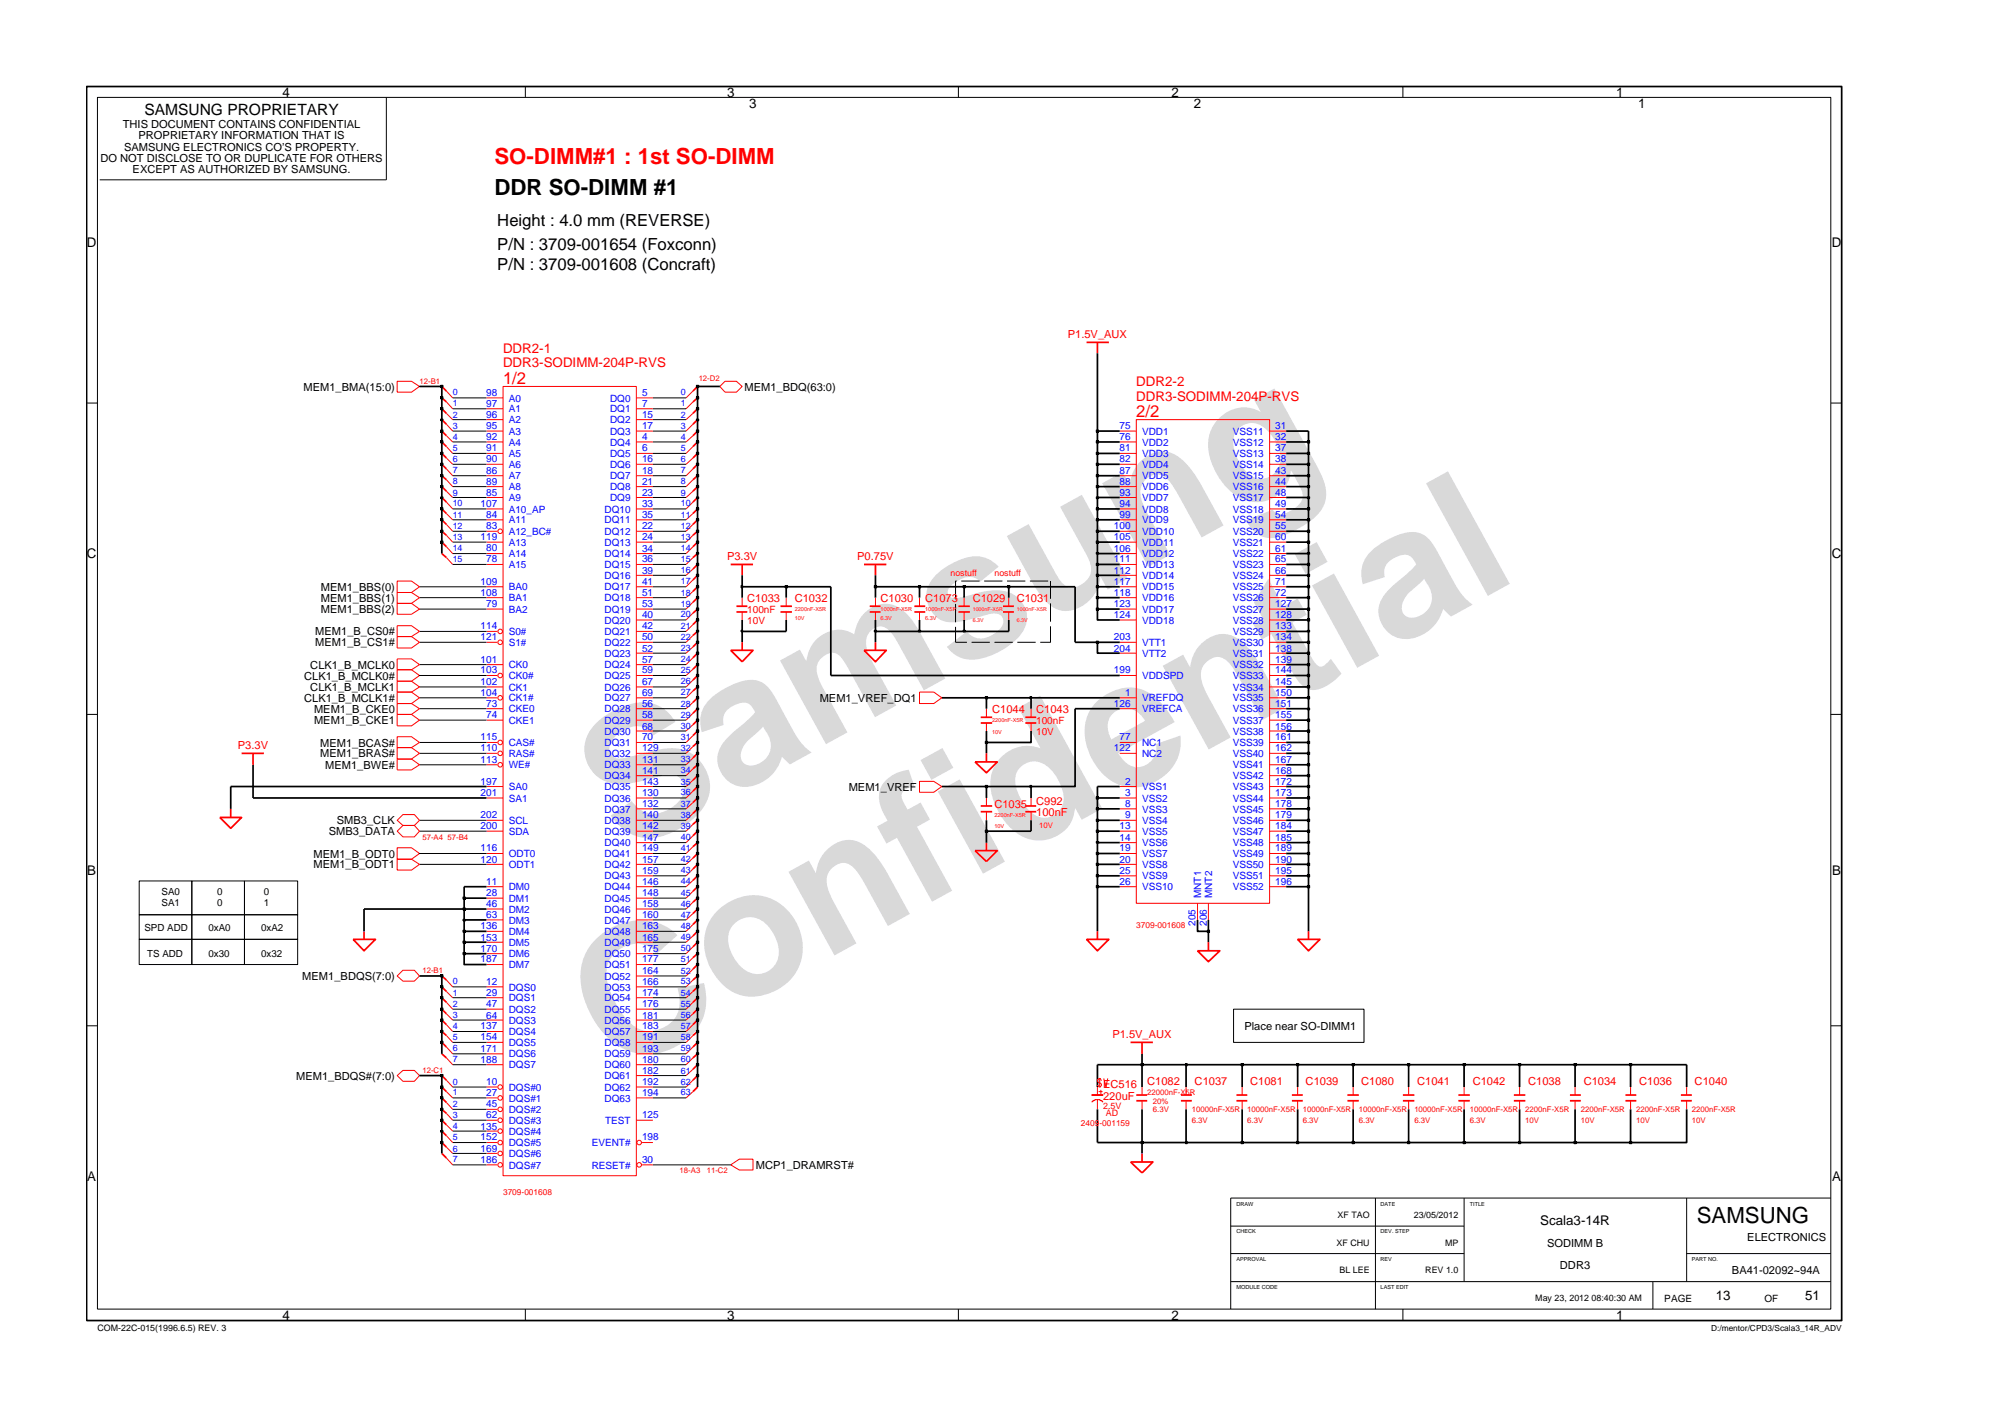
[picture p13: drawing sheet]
<svg xmlns="http://www.w3.org/2000/svg" width="297mm" height="210mm" viewBox="0 0 297 210" stroke-linecap="round" stroke-linejoin="round" font-family="sans-serif">
<defs><g id="words">
<g font-size="26.5" fill="#d9d9d9">
<text x="92.4" y="126.5" transform="rotate(-29 92.4 126.5)">Samsung</text>
<text x="91.1" y="159.2" transform="rotate(-29 91.1 159.2)">Confidential</text>
</g>
<text font-size="3.3" fill="#f00" x="73.2" y="24.3">SO-DIMM#1 : 1st SO-DIMM</text>
<g font-size="3.3">
<text x="73.2" y="28.8">DDR SO-DIMM #1</text>
<text x="251.1" y="180.9">SAMSUNG</text>
</g>
<g font-size="2.5">
<text x="73.6" y="33.4">Height : 4.0 mm (REVERSE)</text>
<text x="73.6" y="39.9">P/N : 3709-001608 (Concraft)</text>
<text x="73.6" y="37">P/N : 3709-001654 (Foxconn)</text>
</g>
<g font-size="2.5" fill="#f00">
<text x="74.5" y="56.7">1/2</text>
<text x="168.2" y="61.7">2/2</text>
</g>
<text font-size="2.3" x="21.4" y="16.9">SAMSUNG PROPRIETARY</text>
<g font-size="2">
<text x="41.8" y="14.4">4</text>
<text x="107.6" y="14.4">3</text>
<text x="110.9" y="16">3</text>
<text x="173.4" y="14.4">2</text>
<text x="176.7" y="16">2</text>
<text x="239.2" y="14.4">1</text>
<text x="242.5" y="16">1</text>
<text x="12.9" y="36.5">D</text>
<text x="271.1" y="36.5">D</text>
<text x="12.9" y="82.6">C</text>
<text x="271.1" y="82.6">C</text>
<text x="12.9" y="129.4">B</text>
<text x="271.2" y="129.4">B</text>
<text x="12.9" y="174.6">A</text>
<text x="271.2" y="174.6">A</text>
<text x="228" y="181.2">Scala3-14R</text>
<text x="41.8" y="195.2">4</text>
<text x="107.6" y="195.2">3</text>
<text x="173.4" y="195.2">2</text>
<text x="239.2" y="195.2">1</text>
<text x="254" y="192.3">13</text>
<text x="267.2" y="192.3">51</text>
</g>
<g font-size="2" fill="#f00">
<text x="74.5" y="52.3">DDR2-1</text>
<text x="74.5" y="54.3">DDR3-SODIMM-204P-RVS</text>
<text x="168.2" y="59.3">DDR3-SODIMM-204P-RVS</text>
<text x="168.2" y="57.2">DDR2-2</text>
</g>
<g font-size="1.6">
<text x="14.9" y="23.9">DO NOT DISCLOSE TO OR DUPLICATE FOR OTHERS</text>
<text x="18.2" y="19">THIS DOCUMENT CONTAINS CONFIDENTIAL</text>
<text x="18.4" y="22.3">SAMSUNG ELECTRONICS CO’S PROPERTY.</text>
<text x="20.5" y="20.6">PROPRIETARY INFORMATION THAT IS</text>
<text x="19.6" y="25.6">EXCEPT AS AUTHORIZED BY SAMSUNG.</text>
<text x="44.9" y="57.8">MEM1_BMA(15:0)</text>
<text x="110.2" y="57.8">MEM1_BDQ(63:0)</text>
<text x="47.5" y="87.4">MEM1_BBS(0)</text>
<text x="47.5" y="89">MEM1_BBS(1)</text>
<text x="46.7" y="94">MEM1_B_CS0#</text>
<text x="46.7" y="95.6">MEM1_B_CS1#</text>
<text x="47.5" y="90.7">MEM1_BBS(2)</text>
<text x="45" y="100.5">CLK1_B_MCLK0#</text>
<text x="45.9" y="98.9">CLK1_B_MCLK0</text>
<text x="45" y="103.8">CLK1_B_MCLK1#</text>
<text x="45.9" y="102.2">CLK1_B_MCLK1</text>
<text x="46.5" y="105.4">MEM1_B_CKE0</text>
<text x="46.5" y="107.1">MEM1_B_CKE1</text>
<text x="121.3" y="103.8">MEM1_VREF_DQ1</text>
<text x="47.4" y="110.4">MEM1_BCAS#</text>
<text x="47.4" y="112">MEM1_BRAS#</text>
<text x="48.1" y="113.7">MEM1_BWE#</text>
<text x="125.6" y="116.9">MEM1_VREF</text>
<text x="48.7" y="123.6">SMB3_DATA</text>
<text x="49.9" y="121.9">SMB3_CLK</text>
<text x="46.4" y="126.9">MEM1_B_ODT0</text>
<text x="46.4" y="128.5">MEM1_B_ODT1</text>
<text x="44.7" y="145">MEM1_BDQS(7:0)</text>
<text x="184.2" y="152.3">Place near SO-DIMM1</text>
<text x="43.8" y="159.7">MEM1_BDQS#(7:0)</text>
<text x="111.9" y="172.9">MCP1_DRAMRST#</text>
<text x="229" y="184.4">SODIMM B</text>
<text x="258.6" y="183.6">ELECTRONICS</text>
<text x="230.9" y="187.7">DDR3</text>
<text x="256.3" y="188.5">BA41-02092~94A</text>
</g>
<g font-size="1.6" fill="#f00">
<text x="158" y="50">P1.5V_AUX</text>
<text x="107.6" y="82.8">P3.3V</text>
<text x="126.9" y="82.8">P0.75V</text>
<text x="110.6" y="89">C1033</text>
<text x="117.6" y="89">C1032</text>
<text x="130.3" y="89">C1030</text>
<text x="136.9" y="89">C1073</text>
<text x="144" y="89">C1029</text>
<text x="150.5" y="89">C1031</text>
<text x="146.8" y="105.4">C1044</text>
<text x="153.4" y="105.4">C1043</text>
<text x="35.2" y="110.8">P3.3V</text>
<text x="147.2" y="119.5">C1035</text>
<text x="153.4" y="119.1">C992</text>
<text x="153.4" y="120.7">100nF</text>
<text x="164.6" y="153.6">P1.5V_AUX</text>
<text x="163.3" y="161">EC516</text>
<text x="169.8" y="160.5">C1082</text>
<text x="176.8" y="160.5">C1037</text>
<text x="185" y="160.5">C1081</text>
<text x="193.2" y="160.5">C1039</text>
<text x="201.5" y="160.5">C1080</text>
<text x="209.7" y="160.5">C1041</text>
<text x="218" y="160.5">C1042</text>
<text x="226.2" y="160.5">C1038</text>
<text x="234.4" y="160.5">C1034</text>
<text x="242.6" y="160.5">C1036</text>
<text x="250.8" y="160.5">C1040</text>
<text x="163.3" y="162.7">220uF</text>
</g>
<g font-size="1.5" fill="#00f">
<text x="72" y="58.6">98</text>
<text x="75.3" y="59.4">A0</text>
<text x="90.3" y="59.4">DQ0</text>
<text x="95" y="58.6">5</text>
<text x="72" y="60.2">97</text>
<text x="72" y="61.9">96</text>
<text x="72" y="63.5">95</text>
<text x="72" y="65.2">92</text>
<text x="75.3" y="61">A1</text>
<text x="75.3" y="62.6">A2</text>
<text x="75.3" y="64.3">A3</text>
<text x="75.3" y="65.9">A4</text>
<text x="90.3" y="65.9">DQ4</text>
<text x="90.3" y="64.3">DQ3</text>
<text x="90.3" y="62.6">DQ2</text>
<text x="90.3" y="61">DQ1</text>
<text x="95" y="65.2">4</text>
<text x="95" y="63.5">17</text>
<text x="95" y="61.9">15</text>
<text x="95" y="60.2">7</text>
<text x="165.7" y="63.5">75</text>
<text x="165.7" y="65.2">76</text>
<text x="169" y="64.3">VDD1</text>
<text x="169" y="65.9">VDD2</text>
<text x="182.4" y="64.3">VSS11</text>
<text x="182.4" y="65.9">VSS12</text>
<text x="188.8" y="63.5">31</text>
<text x="188.8" y="65.2">32</text>
<text x="72" y="66.8">91</text>
<text x="72" y="68.4">90</text>
<text x="72" y="70.1">86</text>
<text x="72" y="71.7">89</text>
<text x="75.3" y="67.6">A5</text>
<text x="75.3" y="69.2">A6</text>
<text x="75.3" y="70.9">A7</text>
<text x="90.3" y="69.2">DQ6</text>
<text x="90.3" y="70.9">DQ7</text>
<text x="90.3" y="67.6">DQ5</text>
<text x="95" y="68.4">16</text>
<text x="95" y="66.8">6</text>
<text x="95" y="70.1">18</text>
<text x="95" y="71.7">21</text>
<text x="165.7" y="68.4">82</text>
<text x="165.7" y="70.1">87</text>
<text x="165.7" y="71.7">88</text>
<text x="165.7" y="66.8">81</text>
<text x="169" y="70.9">VDD5</text>
<text x="169" y="67.6">VDD3</text>
<text x="169" y="69.2">VDD4</text>
<text x="182.4" y="67.6">VSS13</text>
<text x="182.4" y="69.2">VSS14</text>
<text x="182.4" y="70.9">VSS15</text>
<text x="188.8" y="66.8">37</text>
<text x="188.8" y="68.4">38</text>
<text x="188.8" y="70.1">43</text>
<text x="188.8" y="71.7">44</text>
<text x="71.1" y="75">107</text>
<text x="72" y="76.7">84</text>
<text x="72" y="73.4">85</text>
<text x="75.3" y="75.8">A10_AP</text>
<text x="75.3" y="77.4">A11</text>
<text x="75.3" y="72.5">A8</text>
<text x="75.3" y="74.1">A9</text>
<text x="89.5" y="77.4">DQ11</text>
<text x="89.5" y="75.8">DQ10</text>
<text x="90.3" y="72.5">DQ8</text>
<text x="90.3" y="74.1">DQ9</text>
<text x="95" y="76.7">35</text>
<text x="95" y="75">33</text>
<text x="95" y="73.4">23</text>
<text x="165.7" y="73.4">93</text>
<text x="165.7" y="75">94</text>
<text x="165.7" y="76.7">99</text>
<text x="169" y="72.5">VDD6</text>
<text x="169" y="74.1">VDD7</text>
<text x="169" y="75.8">VDD8</text>
<text x="169" y="77.4">VDD9</text>
<text x="182.4" y="72.5">VSS16</text>
<text x="182.4" y="74.1">VSS17</text>
<text x="182.4" y="75.8">VSS18</text>
<text x="182.4" y="77.4">VSS19</text>
<text x="188.8" y="73.4">48</text>
<text x="188.8" y="75">49</text>
<text x="188.8" y="76.7">54</text>
<text x="71.1" y="79.9">119</text>
<text x="72" y="78.3">83</text>
<text x="72" y="81.6">80</text>
<text x="72" y="83.2">78</text>
<text x="75.3" y="79.1">A12_BC#</text>
<text x="75.3" y="80.7">A13</text>
<text x="75.3" y="82.4">A14</text>
<text x="89.5" y="79.1">DQ12</text>
<text x="89.5" y="80.7">DQ13</text>
<text x="89.5" y="82.4">DQ14</text>
<text x="95" y="78.3">22</text>
<text x="95" y="79.9">24</text>
<text x="95" y="81.6">34</text>
<text x="95" y="83.2">36</text>
<text x="164.9" y="78.3">100</text>
<text x="164.9" y="79.9">105</text>
<text x="164.9" y="81.6">106</text>
<text x="164.9" y="83.2">111</text>
<text x="169" y="79.1">VDD10</text>
<text x="169" y="80.7">VDD11</text>
<text x="169" y="82.4">VDD12</text>
<text x="182.4" y="80.7">VSS21</text>
<text x="182.4" y="82.4">VSS22</text>
<text x="182.4" y="79.1">VSS20</text>
<text x="188.8" y="79.9">60</text>
<text x="188.8" y="81.6">61</text>
<text x="188.8" y="83.2">65</text>
<text x="188.8" y="78.3">55</text>
<text x="71.1" y="86.5">109</text>
<text x="71.1" y="88.2">108</text>
<text x="72" y="89.8">79</text>
<text x="75.3" y="87.3">BA0</text>
<text x="75.3" y="88.9">BA1</text>
<text x="75.3" y="84">A15</text>
<text x="89.5" y="84">DQ15</text>
<text x="89.5" y="85.6">DQ16</text>
<text x="89.5" y="87.3">DQ17</text>
<text x="89.5" y="88.9">DQ18</text>
<text x="95" y="84.9">39</text>
<text x="95" y="86.5">41</text>
<text x="95" y="88.2">51</text>
<text x="95" y="89.8">53</text>
<text x="164.9" y="84.9">112</text>
<text x="164.9" y="86.5">117</text>
<text x="164.9" y="88.2">118</text>
<text x="164.9" y="89.8">123</text>
<text x="169" y="84">VDD13</text>
<text x="169" y="85.6">VDD14</text>
<text x="169" y="87.3">VDD15</text>
<text x="169" y="88.9">VDD16</text>
<text x="182.4" y="84">VSS23</text>
<text x="182.4" y="85.6">VSS24</text>
<text x="182.4" y="87.3">VSS25</text>
<text x="182.4" y="88.9">VSS26</text>
<text x="188.8" y="84.9">66</text>
<text x="188.8" y="86.5">71</text>
<text x="188.8" y="88.2">72</text>
<text x="188.8" y="89.8">127</text>
<text x="71.1" y="93.1">114</text>
<text x="71.1" y="94.7">121</text>
<text x="75.3" y="93.9">S0#</text>
<text x="75.3" y="95.5">S1#</text>
<text x="75.3" y="90.6">BA2</text>
<text x="89.5" y="93.9">DQ21</text>
<text x="89.5" y="95.5">DQ22</text>
<text x="89.5" y="90.6">DQ19</text>
<text x="89.5" y="92.2">DQ20</text>
<text x="95" y="93.1">42</text>
<text x="95" y="94.7">50</text>
<text x="95" y="91.4">40</text>
<text x="164.9" y="94.7">203</text>
<text x="164.9" y="91.4">124</text>
<text x="169" y="95.5">VTT1</text>
<text x="169" y="90.6">VDD17</text>
<text x="169" y="92.2">VDD18</text>
<text x="182.4" y="90.6">VSS27</text>
<text x="182.4" y="92.2">VSS28</text>
<text x="182.4" y="93.9">VSS29</text>
<text x="182.4" y="95.5">VSS30</text>
<text x="188.8" y="94.7">134</text>
<text x="188.8" y="91.4">128</text>
<text x="188.8" y="93.1">133</text>
<text x="71.1" y="98">101</text>
<text x="71.1" y="99.6">103</text>
<text x="71.1" y="101.3">102</text>
<text x="75.3" y="98.9">CK0</text>
<text x="75.3" y="100.5">CK0#</text>
<text x="89.5" y="97.2">DQ23</text>
<text x="89.5" y="98.9">DQ24</text>
<text x="89.5" y="100.5">DQ25</text>
<text x="95" y="96.4">52</text>
<text x="95" y="98">57</text>
<text x="95" y="99.6">59</text>
<text x="95" y="101.3">67</text>
<text x="164.9" y="96.4">204</text>
<text x="164.9" y="99.6">199</text>
<text x="169" y="97.2">VTT2</text>
<text x="169" y="100.5">VDDSPD</text>
<text x="182.4" y="97.2">VSS31</text>
<text x="182.4" y="98.9">VSS32</text>
<text x="182.4" y="100.5">VSS33</text>
<text x="188.8" y="96.4">138</text>
<text x="188.8" y="98">139</text>
<text x="188.8" y="99.6">144</text>
<text x="188.8" y="101.3">145</text>
<text x="71.1" y="102.9">104</text>
<text x="72" y="104.6">73</text>
<text x="72" y="106.2">74</text>
<text x="75.3" y="102.2">CK1</text>
<text x="75.3" y="103.8">CK1#</text>
<text x="75.3" y="105.4">CKE0</text>
<text x="75.3" y="107.1">CKE1</text>
<text x="89.5" y="102.2">DQ26</text>
<text x="89.5" y="103.8">DQ27</text>
<text x="89.5" y="105.4">DQ28</text>
<text x="89.5" y="107.1">DQ29</text>
<text x="95" y="102.9">69</text>
<text x="95" y="104.6">56</text>
<text x="95" y="106.2">58</text>
<text x="95" y="107.9">68</text>
<text x="164.9" y="104.6">126</text>
<text x="166.5" y="102.9">1</text>
<text x="169" y="105.4">VREFCA</text>
<text x="169" y="103.8">VREFDQ</text>
<text x="182.4" y="102.2">VSS34</text>
<text x="182.4" y="103.8">VSS35</text>
<text x="182.4" y="105.4">VSS36</text>
<text x="182.4" y="107.1">VSS37</text>
<text x="188.8" y="102.9">150</text>
<text x="188.8" y="104.6">151</text>
<text x="188.8" y="106.2">155</text>
<text x="188.8" y="107.9">156</text>
<text x="71.1" y="112.8">113</text>
<text x="71.1" y="111.1">110</text>
<text x="71.1" y="109.5">115</text>
<text x="75.3" y="113.7">WE#</text>
<text x="75.3" y="112">RAS#</text>
<text x="75.3" y="110.4">CAS#</text>
<text x="89.5" y="108.7">DQ30</text>
<text x="89.5" y="110.4">DQ31</text>
<text x="89.5" y="112">DQ32</text>
<text x="89.5" y="113.7">DQ33</text>
<text x="95" y="109.5">70</text>
<text x="95" y="111.1">129</text>
<text x="95" y="112.8">131</text>
<text x="164.9" y="111.1">122</text>
<text x="165.7" y="109.5">77</text>
<text x="169" y="110.4">NC1</text>
<text x="169" y="112">NC2</text>
<text x="182.4" y="112">VSS40</text>
<text x="182.4" y="113.7">VSS41</text>
<text x="182.4" y="108.7">VSS38</text>
<text x="182.4" y="110.4">VSS39</text>
<text x="188.8" y="111.1">162</text>
<text x="188.8" y="112.8">167</text>
<text x="188.8" y="109.5">161</text>
<text x="71.1" y="116.1">197</text>
<text x="71.1" y="117.7">201</text>
<text x="75.3" y="118.6">SA1</text>
<text x="75.3" y="116.9">SA0</text>
<text x="89.5" y="115.3">DQ34</text>
<text x="89.5" y="116.9">DQ35</text>
<text x="89.5" y="118.6">DQ36</text>
<text x="95" y="114.4">141</text>
<text x="95" y="116.1">143</text>
<text x="95" y="117.7">130</text>
<text x="95" y="119.4">132</text>
<text x="166.5" y="119.4">8</text>
<text x="166.5" y="117.7">3</text>
<text x="166.5" y="116.1">2</text>
<text x="169" y="118.6">VSS2</text>
<text x="169" y="116.9">VSS1</text>
<text x="182.4" y="115.3">VSS42</text>
<text x="182.4" y="116.9">VSS43</text>
<text x="182.4" y="118.6">VSS44</text>
<text x="188.8" y="114.4">168</text>
<text x="188.8" y="116.1">172</text>
<text x="188.8" y="117.7">173</text>
<text x="188.8" y="119.4">178</text>
<text x="71.1" y="121">202</text>
<text x="71.1" y="122.6">200</text>
<text x="71.1" y="125.9">116</text>
<text x="75.3" y="121.9">SCL</text>
<text x="75.3" y="123.5">SDA</text>
<text x="89.5" y="120.2">DQ37</text>
<text x="89.5" y="121.9">DQ38</text>
<text x="89.5" y="123.5">DQ39</text>
<text x="89.5" y="125.2">DQ40</text>
<text x="95" y="124.3">147</text>
<text x="95" y="125.9">149</text>
<text x="95" y="121">140</text>
<text x="95" y="122.6">142</text>
<text x="165.7" y="122.6">13</text>
<text x="165.7" y="124.3">14</text>
<text x="165.7" y="125.9">19</text>
<text x="166.5" y="121">9</text>
<text x="169" y="121.9">VSS4</text>
<text x="169" y="123.5">VSS5</text>
<text x="169" y="120.2">VSS3</text>
<text x="169" y="125.2">VSS6</text>
<text x="182.4" y="120.2">VSS45</text>
<text x="182.4" y="121.9">VSS46</text>
<text x="182.4" y="123.5">VSS47</text>
<text x="182.4" y="125.2">VSS48</text>
<text x="188.8" y="121">179</text>
<text x="188.8" y="122.6">184</text>
<text x="188.8" y="124.3">185</text>
<text x="188.8" y="125.9">189</text>
<text x="71.1" y="127.6">120</text>
<text x="72" y="130.9">11</text>
<text x="75.3" y="131.7">DM0</text>
<text x="75.3" y="126.8">ODT0</text>
<text x="75.3" y="128.4">ODT1</text>
<text x="89.5" y="126.8">DQ41</text>
<text x="89.5" y="128.4">DQ42</text>
<text x="89.5" y="130.1">DQ43</text>
<text x="89.5" y="131.7">DQ44</text>
<text x="95" y="127.6">157</text>
<text x="95" y="129.2">159</text>
<text x="95" y="130.9">146</text>
<text x="165.7" y="127.6">20</text>
<text x="165.7" y="129.2">25</text>
<text x="165.7" y="130.9">26</text>
<text x="169" y="126.8">VSS7</text>
<text x="169" y="128.4">VSS8</text>
<text x="169" y="130.1">VSS9</text>
<text x="169" y="131.7">VSS10</text>
<text x="182.4" y="126.8">VSS49</text>
<text x="182.4" y="128.4">VSS50</text>
<text x="182.4" y="130.1">VSS51</text>
<text x="182.4" y="131.7">VSS52</text>
<text x="188.8" y="127.6">190</text>
<text x="188.8" y="129.2">195</text>
<text x="188.8" y="130.9">196</text>
<text x="71.1" y="137.5">136</text>
<text x="72" y="132.5">28</text>
<text x="72" y="134.2">46</text>
<text x="72" y="135.9">63</text>
<text x="75.3" y="133.4">DM1</text>
<text x="75.3" y="135">DM2</text>
<text x="75.3" y="136.6">DM3</text>
<text x="89.5" y="133.4">DQ45</text>
<text x="89.5" y="135">DQ46</text>
<text x="89.5" y="136.6">DQ47</text>
<text x="95" y="132.5">148</text>
<text x="95" y="134.2">158</text>
<text x="95" y="135.9">160</text>
<text x="95" y="137.5">163</text>
<text x="176.9" y="136.9" transform="rotate(-90 176.9 136.9)">205</text>
<text x="177.8" y="132.9" transform="rotate(-90 177.8 132.9)">MNT1</text>
<text x="178.6" y="136.9" transform="rotate(-90 178.6 136.9)">206</text>
<text x="179.4" y="132.9" transform="rotate(-90 179.4 132.9)">MNT2</text>
<text x="71.1" y="139.2">153</text>
<text x="71.1" y="140.8">170</text>
<text x="71.1" y="142.4">187</text>
<text x="75.3" y="138.3">DM4</text>
<text x="75.3" y="139.9">DM5</text>
<text x="75.3" y="141.6">DM6</text>
<text x="75.3" y="143.2">DM7</text>
<text x="89.5" y="141.6">DQ50</text>
<text x="89.5" y="143.2">DQ51</text>
<text x="89.5" y="138.3">DQ48</text>
<text x="89.5" y="139.9">DQ49</text>
<text x="95" y="140.8">175</text>
<text x="95" y="142.4">177</text>
<text x="95" y="139.2">165</text>
<text x="72" y="145.7">12</text>
<text x="72" y="147.4">29</text>
<text x="72" y="149">47</text>
<text x="75.3" y="146.5">DQS0</text>
<text x="75.3" y="148.1">DQS1</text>
<text x="75.3" y="149.8">DQS2</text>
<text x="89.5" y="144.9">DQ52</text>
<text x="89.5" y="146.5">DQ53</text>
<text x="89.5" y="148.1">DQ54</text>
<text x="89.5" y="149.8">DQ55</text>
<text x="95" y="144.1">164</text>
<text x="95" y="145.7">166</text>
<text x="95" y="147.4">174</text>
<text x="95" y="149">176</text>
<text x="71.1" y="155.6">171</text>
<text x="71.1" y="152.3">137</text>
<text x="71.1" y="153.9">154</text>
<text x="72" y="150.7">64</text>
<text x="75.3" y="151.4">DQS3</text>
<text x="75.3" y="153.1">DQS4</text>
<text x="75.3" y="154.7">DQS5</text>
<text x="89.5" y="151.4">DQ56</text>
<text x="89.5" y="153.1">DQ57</text>
<text x="89.5" y="154.7">DQ58</text>
<text x="95" y="150.7">181</text>
<text x="95" y="152.3">183</text>
<text x="95" y="153.9">191</text>
<text x="95" y="155.6">193</text>
<text x="71.1" y="157.2">188</text>
<text x="72" y="160.5">10</text>
<text x="75.3" y="156.4">DQS6</text>
<text x="75.3" y="158">DQS7</text>
<text x="75.3" y="161.3">DQS#0</text>
<text x="89.5" y="158">DQ60</text>
<text x="89.5" y="159.6">DQ61</text>
<text x="89.5" y="161.3">DQ62</text>
<text x="89.5" y="156.4">DQ59</text>
<text x="95" y="157.2">180</text>
<text x="95" y="158.9">182</text>
<text x="95" y="160.5">192</text>
<text x="71.1" y="167.1">135</text>
<text x="72" y="165.4">62</text>
<text x="72" y="162.1">27</text>
<text x="72" y="163.8">45</text>
<text x="75.3" y="166.2">DQS#3</text>
<text x="75.3" y="167.9">DQS#4</text>
<text x="75.3" y="162.9">DQS#1</text>
<text x="75.3" y="164.6">DQS#2</text>
<text x="89.5" y="162.9">DQ63</text>
<text x="89.5" y="166.2">TEST</text>
<text x="95" y="165.4">125</text>
<text x="95" y="162.1">194</text>
<text x="71.1" y="168.7">152</text>
<text x="71.1" y="170.4">169</text>
<text x="71.1" y="172">186</text>
<text x="75.3" y="169.5">DQS#5</text>
<text x="75.3" y="171.2">DQS#6</text>
<text x="75.3" y="172.9">DQS#7</text>
<text x="87.6" y="169.5">EVENT#</text>
<text x="87.6" y="172.9">RESET#</text>
<text x="95" y="168.7">198</text>
<text x="95" y="172">30</text>
</g>
<g font-size="1.5" fill="#f00">
<text x="110.6" y="90.6">100nF</text>
<text x="110.6" y="92.2">10V</text>
<text x="153.4" y="107.1">100nF</text>
<text x="153.4" y="108.7">10V</text>
</g>
<g font-size="1.5">
<text x="246.3" y="192.6">PAGE</text>
<text x="261.1" y="192.6">OF</text>
</g>
<g font-size="1.4">
<text x="21.4" y="137.8">SPD ADD</text>
<text x="23.9" y="132.4">SA0</text>
<text x="23.9" y="134">SA1</text>
<text x="30.8" y="137.8">0xA0</text>
<text x="32.1" y="132.4">0</text>
<text x="32.1" y="134">0</text>
<text x="38.6" y="137.8">0xA2</text>
<text x="39.1" y="134">1</text>
<text x="39.1" y="132.4">0</text>
<text x="21.8" y="141.5">TS ADD</text>
<text x="30.8" y="141.5">0x30</text>
<text x="38.6" y="141.5">0x32</text>
</g>
<g font-size="1.3" fill="#00f">
<text x="67" y="58.5">0</text>
<text x="100.8" y="58.5">0</text>
<text x="67" y="60.1">1</text>
<text x="67" y="63.4">3</text>
<text x="67" y="65.1">4</text>
<text x="67" y="61.8">2</text>
<text x="100.8" y="60.1">1</text>
<text x="100.8" y="63.4">3</text>
<text x="100.8" y="61.8">2</text>
<text x="100.8" y="65.1">4</text>
<text x="67" y="66.7">5</text>
<text x="67" y="70">7</text>
<text x="67" y="68.3">6</text>
<text x="67" y="71.6">8</text>
<text x="100.8" y="66.7">5</text>
<text x="100.8" y="70">7</text>
<text x="100.8" y="68.3">6</text>
<text x="100.8" y="71.6">8</text>
<text x="67" y="73.3">9</text>
<text x="67" y="76.6">11</text>
<text x="67" y="74.9">10</text>
<text x="100.8" y="73.3">9</text>
<text x="100.8" y="76.6">11</text>
<text x="100.8" y="74.9">10</text>
<text x="67" y="79.8">13</text>
<text x="67" y="83.1">15</text>
<text x="67" y="78.2">12</text>
<text x="67" y="81.5">14</text>
<text x="100.8" y="79.8">13</text>
<text x="100.8" y="83.1">15</text>
<text x="100.8" y="78.2">12</text>
<text x="100.8" y="81.5">14</text>
<text x="100.8" y="89.7">19</text>
<text x="100.8" y="86.4">17</text>
<text x="100.8" y="84.8">16</text>
<text x="100.8" y="88.1">18</text>
<text x="100.8" y="93">21</text>
<text x="100.8" y="91.3">20</text>
<text x="100.8" y="94.6">22</text>
<text x="100.8" y="96.3">23</text>
<text x="100.8" y="99.6">25</text>
<text x="100.8" y="97.9">24</text>
<text x="100.8" y="101.2">26</text>
<text x="100.8" y="102.9">27</text>
<text x="100.8" y="106.2">29</text>
<text x="100.8" y="104.5">28</text>
<text x="100.8" y="107.9">30</text>
<text x="100.8" y="109.5">31</text>
<text x="100.8" y="112.8">33</text>
<text x="100.8" y="111.1">32</text>
<text x="100.8" y="116.1">35</text>
<text x="100.8" y="119.4">37</text>
<text x="100.8" y="117.7">36</text>
<text x="100.8" y="114.4">34</text>
<text x="100.8" y="124.3">40</text>
<text x="100.8" y="121">38</text>
<text x="100.8" y="125.9">41</text>
<text x="100.8" y="122.6">39</text>
<text x="100.8" y="127.6">42</text>
<text x="100.8" y="130.8">44</text>
<text x="100.8" y="129.2">43</text>
<text x="100.8" y="134.1">46</text>
<text x="100.8" y="137.4">48</text>
<text x="100.8" y="132.5">45</text>
<text x="100.8" y="135.8">47</text>
<text x="100.8" y="140.7">50</text>
<text x="100.8" y="139.1">49</text>
<text x="100.8" y="142.3">51</text>
<text x="67" y="148.9">2</text>
<text x="67" y="145.6">0</text>
<text x="67" y="147.3">1</text>
<text x="100.8" y="144">52</text>
<text x="100.8" y="147.3">54</text>
<text x="100.8" y="145.6">53</text>
<text x="100.8" y="148.9">55</text>
<text x="67" y="152.2">4</text>
<text x="67" y="155.5">6</text>
<text x="67" y="153.8">5</text>
<text x="67" y="150.6">3</text>
<text x="100.8" y="152.2">57</text>
<text x="100.8" y="150.6">56</text>
<text x="100.8" y="153.8">58</text>
<text x="100.8" y="155.5">59</text>
<text x="67" y="157.1">7</text>
<text x="67" y="160.4">0</text>
<text x="100.8" y="158.8">61</text>
<text x="100.8" y="160.4">62</text>
<text x="100.8" y="157.1">60</text>
<text x="67" y="163.7">2</text>
<text x="67" y="167">4</text>
<text x="67" y="165.3">3</text>
<text x="67" y="162">1</text>
<text x="100.8" y="162">63</text>
<text x="67" y="171.9">7</text>
<text x="67" y="170.3">6</text>
<text x="67" y="168.6">5</text>
</g>
<g font-size="1.3" fill="#f00">
<text x="140.7" y="85.2">nostuff</text>
<text x="147.2" y="85.2">nostuff</text>
<text x="163.3" y="164.1">2.5V</text>
<text x="163.7" y="165.1">AD</text>
</g>
<g font-size="1.3">
<text x="197.8" y="184.3">XF CHU</text>
<text x="198" y="180.2">XF TAO</text>
<text x="209.3" y="180.2">23/05/2012</text>
<text x="213.9" y="184.3">MP</text>
<text x="198.3" y="188.4">BL LEE</text>
<text x="210.9" y="188.4">REV 1.0</text>
<text x="14.4" y="196.9">COM-22C-015(1996.6.5) REV. 3</text>
<text x="227.2" y="192.5">May 23, 2012 08:40:30 AM</text>
</g>
<g font-size="1.2" fill="#f00">
<text x="62.1" y="56.8">12-B1</text>
<text x="103.4" y="56.4">12-D2</text>
<text x="62.5" y="124.2">57-A4 57-B4</text>
<text x="153.8" y="122.5">10V</text>
<text x="168.2" y="137.3">3709-001608</text>
<text x="62.5" y="143.9">12-B1</text>
<text x="62.5" y="158.8">12-C1</text>
<text x="169.8" y="162">22000nF-X5R</text>
<text x="160" y="166.6">2409-001159</text>
<text x="170.6" y="163.2">20%</text>
<text x="170.6" y="164.4">6.3V</text>
<text x="176.4" y="166.1">6.3V</text>
<text x="176.4" y="164.5">10000nF-X5R</text>
<text x="184.6" y="166.1">6.3V</text>
<text x="184.6" y="164.5">10000nF-X5R</text>
<text x="192.8" y="166.1">6.3V</text>
<text x="192.8" y="164.5">10000nF-X5R</text>
<text x="201.1" y="166.1">6.3V</text>
<text x="201.1" y="164.5">10000nF-X5R</text>
<text x="209.3" y="166.1">6.3V</text>
<text x="209.3" y="164.5">10000nF-X5R</text>
<text x="217.5" y="166.1">6.3V</text>
<text x="217.5" y="164.5">10000nF-X5R</text>
<text x="225.7" y="166.1">10V</text>
<text x="225.7" y="164.5">2200nF-X5R</text>
<text x="234" y="166.1">10V</text>
<text x="234" y="164.5">2200nF-X5R</text>
<text x="242.2" y="166.1">10V</text>
<text x="242.2" y="164.5">2200nF-X5R</text>
<text x="250.4" y="166.1">10V</text>
<text x="250.4" y="164.5">2200nF-X5R</text>
<text x="100.6" y="173.5">18-A3</text>
<text x="104.6" y="173.5">11-C2</text>
<text x="74.5" y="176.8">3709-001608</text>
</g>
<text font-size="1.2" x="253.2" y="196.9">D:/mentor/CPD3/Scala3_14R_ADV</text>
<g font-size=".8" fill="#f00">
<text x="117.6" y="90.4">2200nF-X5R</text>
<text x="117.6" y="91.7">10V</text>
<text x="130.3" y="90.4">1000nF-X5R</text>
<text x="130.3" y="91.7">6.3V</text>
<text x="136.9" y="91.7">6.3V</text>
<text x="136.9" y="90.4">1000nF-X5R</text>
<text x="144" y="92">6.3V</text>
<text x="144" y="90.4">1000nF-X5R</text>
<text x="150.5" y="90.4">1000nF-X5R</text>
<text x="150.5" y="92">6.3V</text>
<text x="146.8" y="106.8">2200nF-X5R</text>
<text x="146.8" y="108.6">10V</text>
<text x="147.2" y="122.5">10V</text>
<text x="147.2" y="120.8">2200nF-X5R</text>
</g>
<g font-size=".8">
<text x="183" y="178.4">DRAW</text>
<text x="204.3" y="178.4">DATE</text>
<text x="217.5" y="178.4">TITLE</text>
<text x="183" y="182.4">CHECK</text>
<text x="204.3" y="182.4">DEV. STEP</text>
<text x="183" y="190.6">MODULE CODE</text>
<text x="183" y="186.6">APPROVAL</text>
<text x="204.3" y="186.6">REV</text>
<text x="204.3" y="190.6">LAST EDIT</text>
<text x="250.4" y="186.6">PART NO.</text>
</g>
</g></defs>
<g fill="none" stroke="#f00" stroke-width=".25">
<path d="M65.4 57.2l.7 .6M65.4 58.9l.7 .6M103.2 58.9l-.6 .6M103.2 57.2l-.6 .6M160.8 50.6h3.3M162.4 50.6v1.7M65.4 70.4l.7 .6M65.4 73.6l.7 .7M65.4 76.9l.7 .7M65.4 60.5l.7 .6M65.4 63.8l.7 .6M65.4 67.1l.7 .6"/>
<path d="M65.4 68.7l.7 .7M65.4 72l.7 .7M65.4 75.3l.7 .7M65.4 78.6l.7 .6M65.4 62.1l.7 .7M65.4 65.4l.7 .7M103.2 62.1l-.6 .7M103.2 65.4l-.6 .7M103.2 68.7l-.6 .7M103.2 72l-.6 .7M103.2 75.3l-.6 .7M103.2 78.6l-.6 .6"/>
<path d="M103.2 60.5l-.6 .6M103.2 63.8l-.6 .6M103.2 67.1l-.6 .6M103.2 70.4l-.6 .6M103.2 73.6l-.6 .7M103.2 76.9l-.6 .7M65.4 80.2l.7 .7M65.4 81.9l.7 .6M103.2 81.9l-.6 .6M103.2 85.1l-.6 .7M103.2 88.4l-.6 .7M103.2 91.7l-.6 .7"/>
<path d="M103.2 95l-.6 .7M103.2 98.3l-.6 .7M103.2 99.9l-.6 .7M103.2 80.2l-.6 .7M103.2 83.5l-.6 .7M103.2 86.8l-.6 .7M103.2 90.1l-.6 .6M103.2 93.4l-.6 .6M103.2 96.6l-.6 .7M108.1 96.2h3.3l-1.6 1.7zM108.1 83.5h3.3M109 89.7h1.6"/>
<path d="M109 90.5h1.6M109.8 83.5v1.6M109.8 95v1.2M115.5 89.7h1.7M115.5 90.5h1.7M127.9 96.2h3.3l-1.6 1.7zM127.9 83.5h3.3M128.7 89.7h1.6M128.7 90.5h1.6M129.6 83.5v1.6M129.6 95v1.2M135.3 89.7h1.6"/>
<path d="M135.3 90.5h1.6M141.8 89.7h1.7M141.8 90.5h1.7M148.4 89.7h1.7M148.4 90.5h1.7M34.1 119.6v1.3M35.8 111.4h3.3M37.5 111.4v1.7M103.2 101.6l-.6 .6M103.2 104.8l-.6 .7M103.2 108.1l-.6 .7M103.2 111.4l-.6 .7"/>
<path d="M103.2 114.7l-.6 .7M103.2 118l-.6 .7M103.2 103.2l-.6 .7M103.2 106.5l-.6 .7M103.2 109.8l-.6 .6M103.2 113.1l-.6 .6M103.2 116.3l-.6 .7M103.2 119.6l-.6 .7M144.3 112.7h3.3l-1.6 1.6zM145.1 106.1h1.7M145.1 106.9h1.7M145.1 119.2h1.7"/>
<path d="M146 111.4v1.3M151.8 106.1h1.6M151.8 106.9h1.6M151.8 119.2h1.6M32.5 120.9h3.3l-1.7 1.6zM52.3 139h3.3l-1.7 1.6zM53.9 137.8v1.2M103.2 123l-.6 .6M103.2 126.3l-.6 .6M103.2 129.6l-.6 .6M103.2 132.9l-.6 .5M103.2 136.1l-.6 .7"/>
<path d="M103.2 139.4l-.6 .7M103.2 121.3l-.6 .6M103.2 124.6l-.6 .6M103.2 127.9l-.6 .6M103.2 131.2l-.6 .6M103.2 134.5l-.6 .6M103.2 137.8l-.6 .6M144.3 125.8h3.3l-1.6 1.6zM145.1 120.1h1.7M146 124.6v1.2M151.8 120.1h1.6M160.8 139h3.3l-1.7 1.6z"/>
<path d="M162.4 137.8v1.2M178.8 139.4v1.2M192.1 139h3.3l-1.7 1.6zM193.7 137.8v1.2M65.4 147.6l.7 .7M65.4 150.9l.7 .7M65.4 154.2l.7 .7M65.4 144.4l.7 .6M65.4 159.1l.7 .7M65.4 155.9l.7 .6M65.4 146l.7 .7M65.4 149.3l.7 .7"/>
<path d="M65.4 152.6l.7 .6M103.2 142.7l-.6 .7M103.2 146l-.6 .7M103.2 149.3l-.6 .7M103.2 150.9l-.6 .7M103.2 152.6l-.6 .6M103.2 154.2l-.6 .7M103.2 155.9l-.6 .6M103.2 157.5l-.6 .7M103.2 159.1l-.6 .7M103.2 141.1l-.6 .6M103.2 144.4l-.6 .6"/>
<path d="M103.2 147.6l-.6 .7M167.3 154.2h3.3M169 154.2v1.7M177.2 140.6h3.3l-1.7 1.7zM65.4 160.8l.7 .7M65.4 164.1l.7 .6M65.4 167.3l.7 .7M65.4 170.6l.7 .7M65.4 162.4l.7 .7M65.4 165.7l.7 .7M65.4 169l.7 .7M103.2 160.8l-.6 .7"/>
<path d="M161.6 162h1.7M167.3 171.9h3.3l-1.6 1.6zM168.2 162h1.6M168.2 162.8h1.6M169 170.6v1.3M174.8 162h1.6M174.8 162.8h1.6M183 162h1.6M183 162.8h1.6M191.2 162h1.6M191.2 162.8h1.6M199.4 162h1.7"/>
<path d="M199.4 162.8h1.7M207.6 162h1.7M207.6 162.8h1.7M215.8 162h1.7M215.8 162.8h1.7M224.1 162h1.6M224.1 162.8h1.6M232.4 162h1.6M232.4 162.8h1.6M240.6 162h1.6M240.6 162.8h1.6M248.8 162h1.6"/>
<path d="M248.8 162.8h1.6"/>
</g>
<g fill="none" stroke="#f00" stroke-width=".15">
<path d="M58.8 56.4h2.1l1.2 .8-1.2 .8h-2.1zM66.1 57.8l.9 1.1M66.1 59.5l.9 1M72 58.9h2.5M74.5 57.2h19.7v116.7h-19.7zM94.2 58.9h2.4M102.6 59.5l-1.1 1M102.6 57.8l-1.1 1.1M106.5 57.2l.8-.8h1.7l.8 .8-.8 .8h-1.7zM66.1 71l.9 1M66.1 74.3l.9 1M66.1 77.6l.9 1"/>
<path d="M66.1 61.1l.9 1M66.1 64.4l.9 1M66.1 67.7l.9 1M66.1 69.4l.9 1M66.1 72.7l.9 .9M66.1 76l.9 .9M66.1 79.2l.9 1M66.1 62.8l.9 1M66.1 66.1l.9 1M72 60.5h2.5M72 62.1h2.5M72 63.8h2.5"/>
<path d="M72 65.4h2.5M72 67.1h2.5M72 68.7h2.5M72 70.4h2.5M72 72h2.5M72 73.6h2.5M72 75.3h2.5M72 76.9h2.5M72 78.6h1.6M94.2 60.5h2.4M94.2 62.1h2.4M94.2 63.8h2.4"/>
<path d="M94.2 65.4h2.4M94.2 67.1h2.4M94.2 68.7h2.4M94.2 70.4h2.4M94.2 72h2.4M94.2 73.6h2.4M94.2 75.3h2.4M94.2 76.9h2.4M94.2 78.6h2.4M102.6 62.8l-1.1 1M102.6 66.1l-1.1 1M102.6 69.4l-1.1 1"/>
<path d="M102.6 72.7l-1.1 .9M102.6 76l-1.1 .9M102.6 79.2l-1.1 1M102.6 61.1l-1.1 1M102.6 64.4l-1.1 1M102.6 67.7l-1.1 1M102.6 71l-1.1 1M102.6 74.3l-1.1 1M102.6 77.6l-1.1 1M165.7 63.8h2.5M165.7 65.4h2.5M165.7 67.1h2.5"/>
<path d="M165.7 68.7h2.5M165.7 70.4h2.5M165.7 72h2.5M165.7 73.6h2.5M165.7 75.3h2.5M165.7 76.9h2.5M165.7 78.6h2.5M168.2 62.1v.1M168.2 62.1h19.7v71.5h-19.7zM187.9 63.8h2.5M187.9 65.4h2.5M187.9 67.1h2.5"/>
<path d="M187.9 68.7h2.5M187.9 70.4h2.5M187.9 72h2.5M187.9 73.6h2.5M187.9 75.3h2.5M187.9 76.9h2.5M187.9 78.6h2.5M58.8 97.5h2.1l1.2 .8-1.2 .8h-2.1h2.1l1.2 .8-1.2 .9h-2.1h2.1l1.2 .8-1.2 .8h-2.1h2.1l1.2 .8-1.2 .9h-2.1h2.1l1.2 .7-1.2 .9h-2.1h2.1l1.2 .8-1.2 .9h-2.1zM58.8 92.6h2.1l1.2 .8-1.2 .8h-2.1h2.1l1.2 .8-1.2 .9h-2.1zM58.8 86h2.1l1.2 .8-1.2 .8h-2.1zM58.8 87.6h2.1l1.2 .8-1.2 .9h-2.1zM58.8 89.3h2.1l1.2 .8-1.2 .8h-2.1z"/>
<path d="M66.1 80.9l.9 1M66.1 82.5l.9 1M72 80.2h2.5M72 81.9h2.5M72 83.5h2.5M72 90.1h2.5M72 86.8h2.5M72 88.4h2.5M72 93.4h1.6M72 95h1.6M72 98.3h2.5M72 99.9h1.6"/>
<path d="M94.2 80.2h2.4M94.2 81.9h2.4M94.2 83.5h2.4M94.2 90.1h2.4M94.2 86.8h2.4M94.2 88.4h2.4M94.2 93.4h2.4M94.2 95h2.4M94.2 98.3h2.4M94.2 99.9h2.4M94.2 85.1h2.4M94.2 91.7h2.4"/>
<path d="M94.2 96.6h2.4M102.6 82.5l-1.1 1M102.6 85.8l-1.1 1M102.6 89.1l-1.1 1M102.6 92.4l-1.1 1M102.6 95.7l-1.1 .9M102.6 99l-1.1 .9M102.6 80.9l-1.1 1M102.6 84.2l-1.1 .9M102.6 87.5l-1.1 .9M102.6 90.7l-1.1 1M102.6 94l-1.1 1"/>
<path d="M102.6 97.3l-1.1 1M109.8 88.4v1.3M109.8 90.5v1.2M116.4 88.4v1.3M116.4 90.5v1.2M129.6 88.4v1.3M129.6 90.5v1.2M136.1 88.4v1.3M136.1 90.5v1.2M142.7 88.4v1.3M142.7 90.5v1.2M149.3 88.4v1.3"/>
<path d="M149.3 90.5v1.2M165.7 80.2h2.5M165.7 81.9h2.5M165.7 83.5h2.5M165.7 90.1h2.5M165.7 86.8h2.5M165.7 88.4h2.5M165.7 95h2.5M165.7 99.9h2.5M165.7 85.1h2.5M165.7 91.7h2.5M165.7 96.6h2.5"/>
<path d="M187.9 80.2h2.5M187.9 81.9h2.5M187.9 83.5h2.5M187.9 90.1h2.5M187.9 86.8h2.5M187.9 88.4h2.5M187.9 93.4h2.5M187.9 95h2.5M187.9 98.3h2.5M187.9 99.9h2.5M187.9 85.1h2.5M187.9 91.7h2.5"/>
<path d="M187.9 96.6h2.5M58.8 112.3h2.1l1.2 .8-1.2 .8h-2.1zM58.8 109h2.1l1.2 .8-1.2 .8h-2.1zM58.8 110.6h2.1l1.2 .8-1.2 .9h-2.1zM72 101.6h2.5M72 103.2h1.6M72 104.8h2.5M72 106.5h2.5M72 109.8h1.6M72 111.4h1.6M72 113.1h1.6M72 116.3h2.5"/>
<path d="M72 118h2.5M94.2 101.6h2.4M94.2 103.2h2.4M94.2 104.8h2.4M94.2 106.5h2.4M94.2 109.8h2.4M94.2 111.4h2.4M94.2 113.1h2.4M94.2 116.3h2.4M94.2 118h2.4M94.2 108.1h2.4M94.2 114.7h2.4"/>
<path d="M94.2 119.6h2.4M102.6 102.2l-1.1 1M102.6 105.5l-1.1 1M102.6 108.8l-1.1 1M102.6 112.1l-1.1 1M102.6 115.4l-1.1 .9M102.6 118.7l-1.1 .9M102.6 100.6l-1.1 1M102.6 103.9l-1.1 .9M102.6 107.2l-1.1 .9M102.6 110.4l-1.1 1M102.6 113.7l-1.1 1"/>
<path d="M102.6 117l-1.1 1M136.1 115.6h2.1l1.2 .7-1.2 .9h-2.1zM136.1 102.4h2.1l1.2 .8-1.2 .9h-2.1zM146 104.8v1.3M146 106.9v1.2M146 118v1.2M152.6 104.8v1.3M152.6 106.9v1.2M152.6 118v1.2M165.7 103.2h2.5M165.7 104.8h2.5M165.7 109.8h2.5"/>
<path d="M165.7 111.4h2.5M165.7 116.3h2.5M165.7 118h2.5M165.7 119.6h2.5M187.9 101.6h2.5M187.9 103.2h2.5M187.9 104.8h2.5M187.9 106.5h2.5M187.9 109.8h2.5M187.9 111.4h2.5M187.9 113.1h2.5M187.9 116.3h2.5"/>
<path d="M187.9 118h2.5M187.9 108.1h2.5M187.9 114.7h2.5M187.9 119.6h2.5M58.8 123l.8-.9h1.7l.8 .9-.8 .8h-1.7zM58.8 125.4h2.1l1.2 .9-1.2 .8h-2.1zM58.8 127.1h2.1l1.2 .8-1.2 .8h-2.1zM59.6 120.5h1.7l.8 .8-.8 .8h-1.7l-.8-.8zM72 121.3h2.5M72 123h2.5M72 126.3h2.5M72 127.9h2.5"/>
<path d="M72 131.2h2.5M72 132.9h2.5M72 134.5h2.5M72 136.1h2.5M72 137.8h2.5M72 139.4h2.5M94.2 121.3h2.4M94.2 123h2.4M94.2 126.3h2.4M94.2 127.9h2.4M94.2 131.2h2.4M94.2 132.9h2.4"/>
<path d="M94.2 134.5h2.4M94.2 136.1h2.4M94.2 137.8h2.4M94.2 139.4h2.4M94.2 124.6h2.4M94.2 129.6h2.4M102.6 123.6l-1.1 1M102.6 126.9l-1.1 1M102.6 130.2l-1.1 1M102.6 133.4l-1.1 1.1M102.6 136.8l-1.1 1M102.6 121.9l-1.1 1.1"/>
<path d="M102.6 125.2l-1.1 1.1M102.6 128.5l-1.1 1.1M102.6 131.8l-1.1 1.1M102.6 135.1l-1.1 1M102.6 138.4l-1.1 1M102.6 120.3l-1.1 1M146 120.1v1.2M152.6 120.1v1.2M165.7 121.3h2.5M165.7 123h2.5M165.7 126.3h2.5M165.7 127.9h2.5"/>
<path d="M165.7 131.2h2.5M165.7 124.6h2.5M165.7 129.6h2.5M177.2 133.6v2.5M178.8 133.6v2.5M187.9 121.3h2.5M187.9 123h2.5M187.9 126.3h2.5M187.9 127.9h2.5M187.9 131.2h2.5M187.9 124.6h2.5M187.9 129.6h2.5"/>
<path d="M58.8 144.4l.8-.9h1.7l.8 .9-.8 .7h-1.7zM58.8 159.1l.8-.8h1.7l.8 .8-.8 .8h-1.7zM66.1 148.3l.9 1M66.1 151.6l.9 1M66.1 154.9l.9 1M66.1 145l.9 1M66.1 159.8l.9 1M66.1 156.5l.9 1M66.1 146.7l.9 .9M66.1 150l.9 .9M66.1 153.2l.9 1M72 141.1h2.5"/>
<path d="M72 142.7h2.5M72 146h2.5M72 147.6h2.5M72 149.3h2.5M72 150.9h2.5M72 152.6h2.5M72 154.2h2.5M72 155.9h2.5M72 157.5h2.5M94.2 141.1h2.4M94.2 142.7h2.4M94.2 146h2.4"/>
<path d="M94.2 147.6h2.4M94.2 149.3h2.4M94.2 150.9h2.4M94.2 152.6h2.4M94.2 154.2h2.4M94.2 155.9h2.4M94.2 157.5h2.4M94.2 144.4h2.4M94.2 159.1h2.4M102.6 140.1l-1.1 1M102.6 143.4l-1.1 1M102.6 146.7l-1.1 .9"/>
<path d="M102.6 150l-1.1 .9M102.6 151.6l-1.1 1M102.6 153.2l-1.1 1M102.6 154.9l-1.1 1M102.6 156.5l-1.1 1M102.6 158.2l-1.1 .9M102.6 159.8l-1.1 1M102.6 141.7l-1.1 1M102.6 145l-1.1 1M102.6 148.3l-1.1 1M162.8 159.5v1.3M163 159.9l-.2-.4h-.1l-.3 .3v.1l.6 .5-.2 .4h-.1l-.3-.3"/>
<path d="M163.4 159.5l.3 1.3 .2-1.3M66.1 161.5l.9 .9M66.1 164.7l.9 1M66.1 168l.9 1M66.1 171.3l.9 1M66.1 163.1l.9 1M66.1 166.4l.9 .9M66.1 169.7l.9 .9M72 160.8h1.6M72 162.4h1.6M72 164.1h1.6M72 165.7h1.6"/>
<path d="M72 167.3h1.6M72 169h1.6M72 170.6h1.6M72 172.3h1.6M94.2 160.8h2.4M94.2 162.4h2.4M94.2 165.7h2.4M95 169h1.6M95 172.3h1.6M102.6 161.5l-1.1 .9M108.1 172.3l1.3-.8h2v1.6h-2zM161.6 163l.5-.3h.7l.5 .3"/>
<path d="M162.4 160.8v1.2M162.4 162.7v1.4M162.6 161.5h.6M162.9 161.2v.6M169 160.8v1.2M169 162.8v1.3M175.5 160.8v1.2M175.5 162.8v1.3M183.8 160.8v1.2M183.8 162.8v1.3M192.1 160.8v1.2M192.1 162.8v1.3"/>
<path d="M200.3 160.8v1.2M200.3 162.8v1.3M208.5 160.8v1.2M208.5 162.8v1.3M216.7 160.8v1.2M216.7 162.8v1.3M224.9 160.8v1.2M224.9 162.8v1.3M233.1 160.8v1.2M233.1 162.8v1.3M241.3 160.8v1.2M241.3 162.8v1.3"/>
<path d="M249.6 160.8v1.2M249.6 162.8v1.3"/>
<circle cx="74" cy="78.6" r=".34"/>
<circle cx="74" cy="99.9" r=".34"/>
<circle cx="74" cy="93.4" r=".34"/>
<circle cx="74" cy="95" r=".34"/>
<circle cx="74" cy="109.8" r=".34"/>
<circle cx="74" cy="113.1" r=".34"/>
<circle cx="74" cy="103.2" r=".34"/>
<circle cx="74" cy="111.4" r=".34"/>
<circle cx="74" cy="164.1" r=".34"/>
<circle cx="74" cy="162.4" r=".34"/>
<circle cx="74" cy="170.6" r=".34"/>
<circle cx="74" cy="167.3" r=".34"/>
<circle cx="74" cy="169" r=".34"/>
<circle cx="74" cy="160.8" r=".34"/>
<circle cx="74" cy="165.7" r=".34"/>
<circle cx="74" cy="172.3" r=".34"/>
<circle cx="94.6" cy="169" r=".34"/>
<circle cx="94.6" cy="172.3" r=".34"/>
</g>
<g fill="none" stroke="#000" stroke-width=".15">
<path d="M14.4 14.4h256.6v179.2h-256.6zM57.2 14.4v12.2h-42.4M77.8 12.8v1.6M141.8 12.8v1.6M207.6 12.8v1.6M12.8 59.6h1.6M65.2 58.7h.4v.3h-.4zM65.2 57h.4v.3h-.4zM67 58.9h5M96.6 58.9h4.9M103.1 58.7h.3v.3h-.3zM103.1 57h.3v.3h-.3z"/>
<path d="M271 59.6h1.6M65.2 78.4h.4v.4h-.4zM65.2 76.7h.4v.4h-.4zM65.2 75.1h.4v.4h-.4zM65.2 73.5h.4v.3h-.4zM65.2 71.8h.4v.4h-.4zM65.2 70.2h.4v.3h-.4zM65.2 68.5h.4v.3h-.4zM65.2 66.9h.4v.3h-.4zM65.2 65.2h.4v.3h-.4zM65.2 63.6h.4v.3h-.4zM65.2 62h.4v.2h-.4z"/>
<path d="M65.2 60.3h.4v.3h-.4zM67 78.6h5M67 76.9h5M67 75.3h5M67 73.6h5M67 72h5M67 70.4h5M67 68.7h5M67 67.1h5M67 65.4h5M67 63.8h5M67 62.1h5"/>
<path d="M67 60.5h5M96.6 78.6h4.9M96.6 76.9h4.9M96.6 75.3h4.9M96.6 73.6h4.9M96.6 72h4.9M96.6 70.4h4.9M96.6 68.7h4.9M96.6 67.1h4.9M96.6 65.4h4.9M96.6 63.8h4.9M96.6 62.1h4.9"/>
<path d="M96.6 60.5h4.9M103.1 78.4h.3v.4h-.3zM103.1 76.7h.3v.4h-.3zM103.1 75.1h.3v.4h-.3zM103.1 73.5h.3v.3h-.3zM103.1 71.8h.3v.4h-.3zM103.1 70.2h.3v.3h-.3zM103.1 68.5h.3v.3h-.3zM103.1 66.9h.3v.3h-.3zM103.1 65.2h.3v.3h-.3zM103.1 63.6h.3v.3h-.3zM103.1 62h.3v.2h-.3z"/>
<path d="M103.1 60.3h.3v.3h-.3zM162.2 78.4h.4v.4h-.4zM162.2 76.7h.4v.4h-.4zM162.2 75.1h.4v.4h-.4zM162.2 73.5h.4v.3h-.4zM162.2 71.8h.4v.4h-.4zM162.2 70.2h.4v.3h-.4zM162.2 68.5h.4v.3h-.4zM162.2 66.9h.4v.3h-.4zM162.2 65.2h.4v.3h-.4zM162.2 63.6h.4v.3h-.4zM193.5 78.4h.3v.4h-.3z"/>
<path d="M193.5 76.7h.3v.4h-.3zM193.5 75.1h.3v.4h-.3zM193.5 73.5h.3v.3h-.3zM193.5 71.8h.3v.4h-.3zM193.5 70.2h.3v.3h-.3zM193.5 68.5h.3v.3h-.3zM193.5 66.9h.3v.3h-.3zM193.5 65.2h.3v.3h-.3zM62.1 99.9h9.9M62.1 98.3h9.9M62.1 95h9.9M62.1 93.4h9.9"/>
<path d="M62.1 90.1h9.9M62.1 88.4h9.9M62.1 86.8h9.9M65.2 80h.4v.4h-.4zM67 83.5h5M67 81.9h5M67 80.2h5M96.6 99.9h4.9M96.6 98.3h4.9M96.6 96.6h4.9M96.6 95h4.9M96.6 93.4h4.9"/>
<path d="M96.6 91.7h4.9M96.6 90.1h4.9M96.6 88.4h4.9M96.6 86.8h4.9M96.6 85.1h4.9M96.6 83.5h4.9M96.6 81.9h4.9M96.6 80.2h4.9M103.1 99.8h.3v.3h-.3zM103.1 98.1h.3v.4h-.3zM103.1 96.4h.3v.4h-.3zM103.1 94.8h.3v.4h-.3z"/>
<path d="M103.1 93.2h.3v.3h-.3zM103.1 91.5h.3v.4h-.3zM103.1 89.9h.3v.4h-.3zM103.1 88.2h.3v.4h-.3zM103.1 86.6h.3v.4h-.3zM103.1 84.9h.3v.4h-.3zM103.1 83.3h.3v.4h-.3zM103.1 81.7h.3v.3h-.3zM103.1 80h.3v.4h-.3zM109.7 93.2h.2v.3h-.2zM109.7 86.6h.2v.4h-.2zM116.2 86.6h.3v.4h-.3z"/>
<path d="M129.4 93.2h.3v.3h-.3zM129.4 86.6h.3v.4h-.3zM135.9 93.2h.4v.3h-.4zM135.9 86.6h.4v.4h-.4zM141.4 92.7v2.3h1.7M141.4 89.3v2.7M141.6 86h-.2v2.7M142.3 86h2.7M142.5 93.2h.4v.3h-.4zM142.5 86.6h.4v.4h-.4zM143.8 95h2.7M145.7 86h2.7"/>
<path d="M147.2 95h2.7M149 86h2.8M149.1 86.6h.4v.4h-.4zM150.6 95h2.7M152.4 86h2.7M155.5 92.6v2.4h-1.5M155.5 86v2.6M155.5 89.3v2.7M162.2 94.8h.4v.4h-.4zM162.2 89.9h.4v.4h-.4zM162.2 88.2h.4v.4h-.4zM162.2 86.6h.4v.4h-.4z"/>
<path d="M162.2 84.9h.4v.4h-.4zM162.2 83.3h.4v.4h-.4zM162.2 81.7h.4v.3h-.4zM162.2 80h.4v.4h-.4zM193.5 99.8h.3v.3h-.3zM193.5 98.1h.3v.4h-.3zM193.5 96.4h.3v.4h-.3zM193.5 94.8h.3v.4h-.3zM193.5 93.2h.3v.3h-.3zM193.5 91.5h.3v.4h-.3zM193.5 89.9h.3v.4h-.3zM193.5 88.2h.3v.4h-.3z"/>
<path d="M193.5 86.6h.3v.4h-.3zM193.5 84.9h.3v.4h-.3zM193.5 83.3h.3v.4h-.3zM193.5 81.7h.3v.3h-.3zM193.5 80h.3v.4h-.3zM12.8 105.7h1.6M62.1 113.1h9.9M62.1 111.4h9.9M62.1 109.8h9.9M62.1 106.5h9.9M62.1 104.8h9.9M62.1 103.2h9.9"/>
<path d="M62.1 101.6h9.9M96.6 119.6h4.9M96.6 118h4.9M96.6 116.3h4.9M96.6 114.7h4.9M96.6 113.1h4.9M96.6 111.4h4.9M96.6 109.8h4.9M96.6 108.1h4.9M96.6 106.5h4.9M96.6 104.8h4.9M96.6 103.2h4.9"/>
<path d="M96.6 101.6h4.9M103.1 119.5h.3v.3h-.3zM103.1 117.9h.3v.3h-.3zM103.1 116.2h.3v.3h-.3zM103.1 114.6h.3v.3h-.3zM103.1 113h.3v.3h-.3zM103.1 111.3h.3v.3h-.3zM103.1 109.7h.3v.3h-.3zM103.1 108h.3v.3h-.3zM103.1 106.4h.3v.3h-.3zM103.1 104.7h.3v.3h-.3zM103.1 103.1h.3v.3h-.3z"/>
<path d="M103.1 101.4h.3v.4h-.3zM145.8 116.2h.4v.3h-.4zM145.8 109.7h.4v.3h-.4zM145.8 103.1h.4v.3h-.4zM152.4 116.2h.3v.3h-.3zM152.4 103.1h.3v.3h-.3zM162.2 119.5h.4v.3h-.4zM162.2 117.9h.4v.3h-.4zM193.5 119.5h.3v.3h-.3zM193.5 117.9h.3v.3h-.3zM193.5 116.2h.3v.3h-.3zM193.5 114.6h.3v.3h-.3z"/>
<path d="M193.5 113h.3v.3h-.3zM193.5 111.3h.3v.3h-.3zM193.5 109.7h.3v.3h-.3zM193.5 108h.3v.3h-.3zM193.5 106.4h.3v.3h-.3zM193.5 104.7h.3v.3h-.3zM193.5 103.1h.3v.3h-.3zM193.5 101.4h.3v.4h-.3zM271 105.7h1.6M20.6 130.3h7.8v5h-7.8zM20.6 135.3h7.8v3.7h-7.8zM20.6 139h7.8v3.7h-7.8z"/>
<path d="M28.4 130.3h7.8v5h-7.8zM28.4 135.3h7.8v3.7h-7.8zM28.4 139h7.8v3.7h-7.8zM36.2 130.3h7.9v5h-7.9zM36.2 135.3h7.9v3.7h-7.9zM36.2 139h7.9v3.7h-7.9zM62.1 127.9h9.9M62.1 126.3h9.9M62.1 123h9.9M62.1 121.3h9.9M68.5 139.2h.4v.3h-.4zM68.5 137.6h.4v.3h-.4z"/>
<path d="M68.5 136h.4v.2h-.4zM68.5 134.3h.4v.3h-.4zM68.5 132.7h.4v.3h-.4zM96.6 139.4h4.9M96.6 137.8h4.9M96.6 136.1h4.9M96.6 134.5h4.9M96.6 132.9h4.9M96.6 131.2h4.9M96.6 129.6h4.9M96.6 127.9h4.9M96.6 126.3h4.9"/>
<path d="M96.6 124.6h4.9M96.6 123h4.9M96.6 121.3h4.9M103.1 139.2h.3v.3h-.3zM103.1 137.6h.3v.3h-.3zM103.1 136h.3v.2h-.3zM103.1 134.3h.3v.3h-.3zM103.1 132.7h.3v.3h-.3zM103.1 131h.3v.3h-.3zM103.1 129.4h.3v.3h-.3zM103.1 127.7h.3v.3h-.3zM103.1 126.1h.3v.3h-.3z"/>
<path d="M103.1 124.5h.3v.2h-.3zM103.1 122.8h.3v.3h-.3zM103.1 121.2h.3v.3h-.3zM145.8 122.8h.4v.3h-.4zM162.2 131h.4v.3h-.4zM162.2 129.4h.4v.3h-.4zM162.2 127.7h.4v.3h-.4zM162.2 126.1h.4v.3h-.4zM162.2 124.5h.4v.2h-.4zM162.2 122.8h.4v.3h-.4zM162.2 121.2h.4v.3h-.4zM178.7 137.6h.3v.3h-.3z"/>
<path d="M193.5 131h.3v.3h-.3zM193.5 129.4h.3v.3h-.3zM193.5 127.7h.3v.3h-.3zM193.5 126.1h.3v.3h-.3zM193.5 124.5h.3v.2h-.3zM193.5 122.8h.3v.3h-.3zM193.5 121.2h.3v.3h-.3zM12.8 151.7h1.6M65.2 158.9h.4v.4h-.4zM65.2 154h.4v.4h-.4zM65.2 152.4h.4v.4h-.4zM65.2 150.7h.4v.4h-.4z"/>
<path d="M65.2 149.1h.4v.4h-.4zM65.2 147.4h.4v.4h-.4zM65.2 145.8h.4v.3h-.4zM65.2 144.2h.4v.3h-.4zM67 157.5h5M67 155.9h5M67 154.2h5M67 152.6h5M67 150.9h5M67 149.3h5M67 147.6h5M67 146h5"/>
<path d="M68.5 140.9h.4v.3h-.4zM96.6 159.1h4.9M96.6 157.5h4.9M96.6 155.9h4.9M96.6 154.2h4.9M96.6 152.6h4.9M96.6 150.9h4.9M96.6 149.3h4.9M96.6 147.6h4.9M96.6 146h4.9M96.6 144.4h4.9M96.6 142.7h4.9"/>
<path d="M96.6 141.1h4.9M103.1 158.9h.3v.4h-.3zM103.1 157.3h.3v.4h-.3zM103.1 155.7h.3v.3h-.3zM103.1 154h.3v.4h-.3zM103.1 152.4h.3v.4h-.3zM103.1 150.7h.3v.4h-.3zM103.1 149.1h.3v.4h-.3zM103.1 147.4h.3v.4h-.3zM103.1 145.8h.3v.3h-.3zM103.1 144.2h.3v.3h-.3zM103.1 142.5h.3v.3h-.3z"/>
<path d="M103.1 140.9h.3v.3h-.3zM168.9 157.3h.3v.4h-.3zM175.5 157.3h.2v.4h-.2zM182.6 149.3h19.3v4.9h-19.3zM183.7 157.3h.3v.4h-.3zM191.9 157.3h.3v.4h-.3zM200.1 157.3h.3v.4h-.3zM208.3 157.3h.3v.4h-.3zM216.5 157.3h.4v.4h-.4zM224.7 157.3h.4v.4h-.4zM232.9 157.3h.4v.4h-.4zM241.2 157.3h.3v.4h-.3z"/>
<path d="M271 151.7h1.6M65.2 168.8h.4v.4h-.4zM65.2 167.2h.4v.3h-.4zM65.2 165.5h.4v.4h-.4zM65.2 163.9h.4v.4h-.4zM65.2 162.2h.4v.4h-.4zM65.2 160.6h.4v.4h-.4zM67 172.3h5M67 170.6h5M67 169h5M67 167.3h5M67 165.7h5"/>
<path d="M67 164.1h5M67 162.4h5M67 160.8h5M96.6 172.3h11.5M96.6 162.4h4.9M96.6 160.8h4.9M168.9 168.8h.3v.4h-.3zM175.5 168.8h.2v.4h-.2zM183.7 168.8h.3v.4h-.3zM191.9 168.8h.3v.4h-.3zM200.1 168.8h.3v.4h-.3zM203.6 177.2v16.4"/>
<path d="M208.3 168.8h.3v.4h-.3zM216.5 168.8h.4v.4h-.4zM216.7 177.2v12.4M224.7 168.8h.4v.4h-.4zM232.9 168.8h.4v.4h-.4zM241.2 168.8h.3v.4h-.3zM249.6 177.2v12.4M271 177.2h-88.9v16.4M77.8 193.6v1.7M141.8 193.6v1.7M182.1 189.6h88.9M182.1 185.4h34.6"/>
<path d="M182.1 181.4h34.6M207.6 193.6v1.7M244.6 189.6v4M249.6 185.4h21.4"/>
</g>
<g fill="none" stroke="#000" stroke-width=".25">
<path d="M12.8 12.8h259.8v182.5h-259.8zM62.1 57.2h3.3v24.7M106.5 57.2h-3.3v103.6M162.4 52.3v37.8M162.4 78.6h3.3M162.4 76.9h3.3M162.4 75.3h3.3M162.4 73.6h3.3M162.4 72h3.3M162.4 70.4h3.3M162.4 68.7h3.3M162.4 67.1h3.3"/>
<path d="M162.4 65.4h3.3M162.4 63.8h3.3M190.4 63.8h3.3v74M190.4 78.6h3.3M190.4 76.9h3.3M190.4 75.3h3.3M190.4 73.6h3.3M190.4 72h3.3M190.4 70.4h3.3M190.4 68.7h3.3M190.4 67.1h3.3M190.4 65.4h3.3"/>
<path d="M109.8 86.8h13.2v13.1h42.7M109.8 85.1v3.3M109.8 91.7v3.3M116.4 91.7v1.7h-6.6M116.4 86.8v1.6M129.6 85.1v3.3M129.6 91.7v3.3M129.6 86.8h29.5v8.2h6.6M136.1 86.8v1.6M136.1 91.7v1.7M142.7 86.8v1.6M142.7 91.7v1.7"/>
<path d="M149.3 91.7v1.7h-19.7M149.3 86.8v1.6M162.4 95v1.6h3.3M162.4 90.1v1.6h3.3M162.4 90.1h3.3M162.4 88.4h3.3M162.4 86.8h3.3M162.4 85.1h3.3M162.4 83.5h3.3M162.4 81.9h3.3M162.4 80.2h3.3M190.4 99.9h3.3"/>
<path d="M190.4 98.3h3.3M190.4 96.6h3.3M190.4 95h3.3M190.4 93.4h3.3M190.4 91.7h3.3M190.4 90.1h3.3M190.4 88.4h3.3M190.4 86.8h3.3M190.4 85.1h3.3M190.4 83.5h3.3M190.4 81.9h3.3M190.4 80.2h3.3"/>
<path d="M37.5 113.1v4.9h34.5M72 116.3h-37.9v3.3M139.4 116.3h13.2M139.4 103.2h26.3M146 103.2v1.6M146 108.1v3.3M146 116.3v1.7M152.6 108.1v1.7h-6.6M152.6 103.2v1.6M152.6 116.3v1.7M162.4 119.6h3.3M162.4 118h3.3"/>
<path d="M165.7 104.8h-6.6v11.5h-6.5M165.7 116.3h-3.3v21.5M190.4 119.6h3.3M190.4 118h3.3M190.4 116.3h3.3M190.4 114.7h3.3M190.4 113.1h3.3M190.4 111.4h3.3M190.4 109.8h3.3M190.4 108.1h3.3M190.4 106.5h3.3M190.4 104.8h3.3"/>
<path d="M190.4 103.2h3.3M190.4 101.6h3.3M68.7 139.4h3.3M68.7 137.8h3.3M68.7 136.1h3.3M68.7 132.9h3.3M72 131.2h-3.3v9.9M72 134.5h-18.1v3.3M146 121.3v3.3M152.6 121.3v1.7h-6.6M162.4 131.2h3.3M162.4 129.6h3.3"/>
<path d="M162.4 127.9h3.3M162.4 126.3h3.3M162.4 124.6h3.3M162.4 123h3.3M162.4 121.3h3.3M177.2 136.1v1.7h1.6M178.8 136.1v3.3M190.4 131.2h3.3M190.4 129.6h3.3M190.4 127.9h3.3M190.4 126.3h3.3M190.4 124.6h3.3"/>
<path d="M190.4 123h3.3M190.4 121.3h3.3M62.1 144.4h3.3v11.5M62.1 159.1h3.3v11.5M68.7 141.1v1.6h3.3M68.7 141.1h3.3M169 155.9v4.9M175.5 157.5v3.3M183.8 157.5v3.3M192.1 157.5v3.3M200.3 157.5v3.3M208.5 157.5v3.3"/>
<path d="M216.7 157.5v3.3M224.9 157.5v3.3M233.1 157.5v3.3M241.3 157.5v3.3M162.4 164.1v4.9h78.9M162.4 160.8v-3.3h87.2v3.3M169 164.1v6.5M175.5 164.1v4.9M183.8 164.1v4.9M192.1 164.1v4.9M200.3 164.1v4.9M208.5 164.1v4.9"/>
<path d="M216.7 164.1v4.9M224.9 164.1v4.9M233.1 164.1v4.9M241.3 164.1v4.9M249.6 164.1v4.9h-8.3"/>
</g>
<g fill="#000">
<path d="M65.2 58.7h.4v.3h-.4z" fill-rule="evenodd"/>
<path d="M65.2 57h.4v.3h-.4z" fill-rule="evenodd"/>
<path d="M103.1 58.7h.3v.3h-.3z" fill-rule="evenodd"/>
<path d="M103.1 57h.3v.3h-.3z" fill-rule="evenodd"/>
<path d="M65.2 78.4h.4v.4h-.4z" fill-rule="evenodd"/>
<path d="M65.2 76.7h.4v.4h-.4z" fill-rule="evenodd"/>
<path d="M65.2 75.1h.4v.4h-.4z" fill-rule="evenodd"/>
<path d="M65.2 73.5h.4v.3h-.4z" fill-rule="evenodd"/>
<path d="M65.2 71.8h.4v.4h-.4z" fill-rule="evenodd"/>
<path d="M65.2 70.2h.4v.3h-.4z" fill-rule="evenodd"/>
<path d="M65.2 68.5h.4v.3h-.4z" fill-rule="evenodd"/>
<path d="M65.2 66.9h.4v.3h-.4z" fill-rule="evenodd"/>
<path d="M65.2 65.2h.4v.3h-.4z" fill-rule="evenodd"/>
<path d="M65.2 63.6h.4v.3h-.4z" fill-rule="evenodd"/>
<path d="M65.2 62h.4v.2h-.4z" fill-rule="evenodd"/>
<path d="M65.2 60.3h.4v.3h-.4z" fill-rule="evenodd"/>
<path d="M103.1 78.4h.3v.4h-.3z" fill-rule="evenodd"/>
<path d="M103.1 76.7h.3v.4h-.3z" fill-rule="evenodd"/>
<path d="M103.1 75.1h.3v.4h-.3z" fill-rule="evenodd"/>
<path d="M103.1 73.5h.3v.3h-.3z" fill-rule="evenodd"/>
<path d="M103.1 71.8h.3v.4h-.3z" fill-rule="evenodd"/>
<path d="M103.1 70.2h.3v.3h-.3z" fill-rule="evenodd"/>
<path d="M103.1 68.5h.3v.3h-.3z" fill-rule="evenodd"/>
<path d="M103.1 66.9h.3v.3h-.3z" fill-rule="evenodd"/>
<path d="M103.1 65.2h.3v.3h-.3z" fill-rule="evenodd"/>
<path d="M103.1 63.6h.3v.3h-.3z" fill-rule="evenodd"/>
<path d="M103.1 62h.3v.2h-.3z" fill-rule="evenodd"/>
<path d="M103.1 60.3h.3v.3h-.3z" fill-rule="evenodd"/>
<path d="M162.2 78.4h.4v.4h-.4z" fill-rule="evenodd"/>
<path d="M162.2 76.7h.4v.4h-.4z" fill-rule="evenodd"/>
<path d="M162.2 75.1h.4v.4h-.4z" fill-rule="evenodd"/>
<path d="M162.2 73.5h.4v.3h-.4z" fill-rule="evenodd"/>
<path d="M162.2 71.8h.4v.4h-.4z" fill-rule="evenodd"/>
<path d="M162.2 70.2h.4v.3h-.4z" fill-rule="evenodd"/>
<path d="M162.2 68.5h.4v.3h-.4z" fill-rule="evenodd"/>
<path d="M162.2 66.9h.4v.3h-.4z" fill-rule="evenodd"/>
<path d="M162.2 65.2h.4v.3h-.4z" fill-rule="evenodd"/>
<path d="M162.2 63.6h.4v.3h-.4z" fill-rule="evenodd"/>
<path d="M193.5 78.4h.3v.4h-.3z" fill-rule="evenodd"/>
<path d="M193.5 76.7h.3v.4h-.3z" fill-rule="evenodd"/>
<path d="M193.5 75.1h.3v.4h-.3z" fill-rule="evenodd"/>
<path d="M193.5 73.5h.3v.3h-.3z" fill-rule="evenodd"/>
<path d="M193.5 71.8h.3v.4h-.3z" fill-rule="evenodd"/>
<path d="M193.5 70.2h.3v.3h-.3z" fill-rule="evenodd"/>
<path d="M193.5 68.5h.3v.3h-.3z" fill-rule="evenodd"/>
<path d="M193.5 66.9h.3v.3h-.3z" fill-rule="evenodd"/>
<path d="M193.5 65.2h.3v.3h-.3z" fill-rule="evenodd"/>
<path d="M65.2 80h.4v.4h-.4z" fill-rule="evenodd"/>
<path d="M103.1 98.1h.3v.4h-.3z" fill-rule="evenodd"/>
<path d="M103.1 96.4h.3v.4h-.3z" fill-rule="evenodd"/>
<path d="M103.1 94.8h.3v.4h-.3z" fill-rule="evenodd"/>
<path d="M103.1 93.2h.3v.3h-.3z" fill-rule="evenodd"/>
<path d="M103.1 91.5h.3v.4h-.3z" fill-rule="evenodd"/>
<path d="M103.1 89.9h.3v.4h-.3z" fill-rule="evenodd"/>
<path d="M103.1 88.2h.3v.4h-.3z" fill-rule="evenodd"/>
<path d="M103.1 86.6h.3v.4h-.3z" fill-rule="evenodd"/>
<path d="M103.1 84.9h.3v.4h-.3z" fill-rule="evenodd"/>
<path d="M103.1 83.3h.3v.4h-.3z" fill-rule="evenodd"/>
<path d="M103.1 81.7h.3v.3h-.3z" fill-rule="evenodd"/>
<path d="M103.1 80h.3v.4h-.3z" fill-rule="evenodd"/>
<path d="M109.7 93.2h.2v.3h-.2z" fill-rule="evenodd"/>
<path d="M109.7 86.6h.2v.4h-.2z" fill-rule="evenodd"/>
<path d="M116.2 86.6h.3v.4h-.3z" fill-rule="evenodd"/>
<path d="M129.4 93.2h.3v.3h-.3z" fill-rule="evenodd"/>
<path d="M129.4 86.6h.3v.4h-.3z" fill-rule="evenodd"/>
<path d="M135.9 93.2h.4v.3h-.4z" fill-rule="evenodd"/>
<path d="M135.9 86.6h.4v.4h-.4z" fill-rule="evenodd"/>
<path d="M142.5 93.2h.4v.3h-.4z" fill-rule="evenodd"/>
<path d="M142.5 86.6h.4v.4h-.4z" fill-rule="evenodd"/>
<path d="M149.1 86.6h.4v.4h-.4z" fill-rule="evenodd"/>
<path d="M162.2 94.8h.4v.4h-.4z" fill-rule="evenodd"/>
<path d="M162.2 89.9h.4v.4h-.4z" fill-rule="evenodd"/>
<path d="M162.2 88.2h.4v.4h-.4z" fill-rule="evenodd"/>
<path d="M162.2 86.6h.4v.4h-.4z" fill-rule="evenodd"/>
<path d="M162.2 84.9h.4v.4h-.4z" fill-rule="evenodd"/>
<path d="M162.2 83.3h.4v.4h-.4z" fill-rule="evenodd"/>
<path d="M162.2 81.7h.4v.3h-.4z" fill-rule="evenodd"/>
<path d="M162.2 80h.4v.4h-.4z" fill-rule="evenodd"/>
<path d="M193.5 98.1h.3v.4h-.3z" fill-rule="evenodd"/>
<path d="M193.5 96.4h.3v.4h-.3z" fill-rule="evenodd"/>
<path d="M193.5 94.8h.3v.4h-.3z" fill-rule="evenodd"/>
<path d="M193.5 93.2h.3v.3h-.3z" fill-rule="evenodd"/>
<path d="M193.5 91.5h.3v.4h-.3z" fill-rule="evenodd"/>
<path d="M193.5 89.9h.3v.4h-.3z" fill-rule="evenodd"/>
<path d="M193.5 88.2h.3v.4h-.3z" fill-rule="evenodd"/>
<path d="M193.5 86.6h.3v.4h-.3z" fill-rule="evenodd"/>
<path d="M193.5 84.9h.3v.4h-.3z" fill-rule="evenodd"/>
<path d="M193.5 83.3h.3v.4h-.3z" fill-rule="evenodd"/>
<path d="M193.5 81.7h.3v.3h-.3z" fill-rule="evenodd"/>
<path d="M193.5 80h.3v.4h-.3z" fill-rule="evenodd"/>
<path d="M103.1 119.5h.3v.3h-.3z" fill-rule="evenodd"/>
<path d="M103.1 117.9h.3v.3h-.3z" fill-rule="evenodd"/>
<path d="M103.1 116.2h.3v.3h-.3z" fill-rule="evenodd"/>
<path d="M103.1 114.6h.3v.3h-.3z" fill-rule="evenodd"/>
<path d="M103.1 113h.3v.3h-.3z" fill-rule="evenodd"/>
<path d="M103.1 111.3h.3v.3h-.3z" fill-rule="evenodd"/>
<path d="M103.1 109.7h.3v.3h-.3z" fill-rule="evenodd"/>
<path d="M103.1 108h.3v.3h-.3z" fill-rule="evenodd"/>
<path d="M103.1 106.4h.3v.3h-.3z" fill-rule="evenodd"/>
<path d="M103.1 104.7h.3v.3h-.3z" fill-rule="evenodd"/>
<path d="M103.1 103.1h.3v.3h-.3z" fill-rule="evenodd"/>
<path d="M103.1 101.4h.3v.4h-.3z" fill-rule="evenodd"/>
<path d="M103.1 99.8h.3v.3h-.3z" fill-rule="evenodd"/>
<path d="M145.8 116.2h.4v.3h-.4z" fill-rule="evenodd"/>
<path d="M145.8 109.7h.4v.3h-.4z" fill-rule="evenodd"/>
<path d="M145.8 103.1h.4v.3h-.4z" fill-rule="evenodd"/>
<path d="M152.4 116.2h.3v.3h-.3z" fill-rule="evenodd"/>
<path d="M152.4 103.1h.3v.3h-.3z" fill-rule="evenodd"/>
<path d="M162.2 119.5h.4v.3h-.4z" fill-rule="evenodd"/>
<path d="M162.2 117.9h.4v.3h-.4z" fill-rule="evenodd"/>
<path d="M193.5 119.5h.3v.3h-.3z" fill-rule="evenodd"/>
<path d="M193.5 117.9h.3v.3h-.3z" fill-rule="evenodd"/>
<path d="M193.5 116.2h.3v.3h-.3z" fill-rule="evenodd"/>
<path d="M193.5 114.6h.3v.3h-.3z" fill-rule="evenodd"/>
<path d="M193.5 113h.3v.3h-.3z" fill-rule="evenodd"/>
<path d="M193.5 111.3h.3v.3h-.3z" fill-rule="evenodd"/>
<path d="M193.5 109.7h.3v.3h-.3z" fill-rule="evenodd"/>
<path d="M193.5 108h.3v.3h-.3z" fill-rule="evenodd"/>
<path d="M193.5 106.4h.3v.3h-.3z" fill-rule="evenodd"/>
<path d="M193.5 104.7h.3v.3h-.3z" fill-rule="evenodd"/>
<path d="M193.5 103.1h.3v.3h-.3z" fill-rule="evenodd"/>
<path d="M193.5 101.4h.3v.4h-.3z" fill-rule="evenodd"/>
<path d="M193.5 99.8h.3v.3h-.3z" fill-rule="evenodd"/>
<path d="M68.5 139.2h.4v.3h-.4z" fill-rule="evenodd"/>
<path d="M68.5 137.6h.4v.3h-.4z" fill-rule="evenodd"/>
<path d="M68.5 136h.4v.2h-.4z" fill-rule="evenodd"/>
<path d="M68.5 134.3h.4v.3h-.4z" fill-rule="evenodd"/>
<path d="M68.5 132.7h.4v.3h-.4z" fill-rule="evenodd"/>
<path d="M103.1 139.2h.3v.3h-.3z" fill-rule="evenodd"/>
<path d="M103.1 137.6h.3v.3h-.3z" fill-rule="evenodd"/>
<path d="M103.1 136h.3v.2h-.3z" fill-rule="evenodd"/>
<path d="M103.1 134.3h.3v.3h-.3z" fill-rule="evenodd"/>
<path d="M103.1 132.7h.3v.3h-.3z" fill-rule="evenodd"/>
<path d="M103.1 131h.3v.3h-.3z" fill-rule="evenodd"/>
<path d="M103.1 129.4h.3v.3h-.3z" fill-rule="evenodd"/>
<path d="M103.1 127.7h.3v.3h-.3z" fill-rule="evenodd"/>
<path d="M103.1 126.1h.3v.3h-.3z" fill-rule="evenodd"/>
<path d="M103.1 124.5h.3v.2h-.3z" fill-rule="evenodd"/>
<path d="M103.1 122.8h.3v.3h-.3z" fill-rule="evenodd"/>
<path d="M103.1 121.2h.3v.3h-.3z" fill-rule="evenodd"/>
<path d="M145.8 122.8h.4v.3h-.4z" fill-rule="evenodd"/>
<path d="M162.2 131h.4v.3h-.4z" fill-rule="evenodd"/>
<path d="M162.2 129.4h.4v.3h-.4z" fill-rule="evenodd"/>
<path d="M162.2 127.7h.4v.3h-.4z" fill-rule="evenodd"/>
<path d="M162.2 126.1h.4v.3h-.4z" fill-rule="evenodd"/>
<path d="M162.2 124.5h.4v.2h-.4z" fill-rule="evenodd"/>
<path d="M162.2 122.8h.4v.3h-.4z" fill-rule="evenodd"/>
<path d="M162.2 121.2h.4v.3h-.4z" fill-rule="evenodd"/>
<path d="M178.7 137.6h.3v.3h-.3z" fill-rule="evenodd"/>
<path d="M193.5 131h.3v.3h-.3z" fill-rule="evenodd"/>
<path d="M193.5 129.4h.3v.3h-.3z" fill-rule="evenodd"/>
<path d="M193.5 127.7h.3v.3h-.3z" fill-rule="evenodd"/>
<path d="M193.5 126.1h.3v.3h-.3z" fill-rule="evenodd"/>
<path d="M193.5 124.5h.3v.2h-.3z" fill-rule="evenodd"/>
<path d="M193.5 122.8h.3v.3h-.3z" fill-rule="evenodd"/>
<path d="M193.5 121.2h.3v.3h-.3z" fill-rule="evenodd"/>
<path d="M65.2 158.9h.4v.4h-.4z" fill-rule="evenodd"/>
<path d="M65.2 154h.4v.4h-.4z" fill-rule="evenodd"/>
<path d="M65.2 152.4h.4v.4h-.4z" fill-rule="evenodd"/>
<path d="M65.2 150.7h.4v.4h-.4z" fill-rule="evenodd"/>
<path d="M65.2 149.1h.4v.4h-.4z" fill-rule="evenodd"/>
<path d="M65.2 147.4h.4v.4h-.4z" fill-rule="evenodd"/>
<path d="M65.2 145.8h.4v.3h-.4z" fill-rule="evenodd"/>
<path d="M65.2 144.2h.4v.3h-.4z" fill-rule="evenodd"/>
<path d="M68.5 140.9h.4v.3h-.4z" fill-rule="evenodd"/>
<path d="M103.1 158.9h.3v.4h-.3z" fill-rule="evenodd"/>
<path d="M103.1 157.3h.3v.4h-.3z" fill-rule="evenodd"/>
<path d="M103.1 155.7h.3v.3h-.3z" fill-rule="evenodd"/>
<path d="M103.1 154h.3v.4h-.3z" fill-rule="evenodd"/>
<path d="M103.1 152.4h.3v.4h-.3z" fill-rule="evenodd"/>
<path d="M103.1 150.7h.3v.4h-.3z" fill-rule="evenodd"/>
<path d="M103.1 149.1h.3v.4h-.3z" fill-rule="evenodd"/>
<path d="M103.1 147.4h.3v.4h-.3z" fill-rule="evenodd"/>
<path d="M103.1 145.8h.3v.3h-.3z" fill-rule="evenodd"/>
<path d="M103.1 144.2h.3v.3h-.3z" fill-rule="evenodd"/>
<path d="M103.1 142.5h.3v.3h-.3z" fill-rule="evenodd"/>
<path d="M103.1 140.9h.3v.3h-.3z" fill-rule="evenodd"/>
<path d="M168.9 157.3h.3v.4h-.3z" fill-rule="evenodd"/>
<path d="M175.5 157.3h.2v.4h-.2z" fill-rule="evenodd"/>
<path d="M183.7 157.3h.3v.4h-.3z" fill-rule="evenodd"/>
<path d="M191.9 157.3h.3v.4h-.3z" fill-rule="evenodd"/>
<path d="M200.1 157.3h.3v.4h-.3z" fill-rule="evenodd"/>
<path d="M208.3 157.3h.3v.4h-.3z" fill-rule="evenodd"/>
<path d="M216.5 157.3h.4v.4h-.4z" fill-rule="evenodd"/>
<path d="M224.7 157.3h.4v.4h-.4z" fill-rule="evenodd"/>
<path d="M232.9 157.3h.4v.4h-.4z" fill-rule="evenodd"/>
<path d="M241.2 157.3h.3v.4h-.3z" fill-rule="evenodd"/>
<path d="M65.2 168.8h.4v.4h-.4z" fill-rule="evenodd"/>
<path d="M65.2 167.2h.4v.3h-.4z" fill-rule="evenodd"/>
<path d="M65.2 165.5h.4v.4h-.4z" fill-rule="evenodd"/>
<path d="M65.2 163.9h.4v.4h-.4z" fill-rule="evenodd"/>
<path d="M65.2 162.2h.4v.4h-.4z" fill-rule="evenodd"/>
<path d="M65.2 160.6h.4v.4h-.4z" fill-rule="evenodd"/>
<path d="M168.9 168.8h.3v.4h-.3z" fill-rule="evenodd"/>
<path d="M175.5 168.8h.2v.4h-.2z" fill-rule="evenodd"/>
<path d="M183.7 168.8h.3v.4h-.3z" fill-rule="evenodd"/>
<path d="M191.9 168.8h.3v.4h-.3z" fill-rule="evenodd"/>
<path d="M200.1 168.8h.3v.4h-.3z" fill-rule="evenodd"/>
<path d="M208.3 168.8h.3v.4h-.3z" fill-rule="evenodd"/>
<path d="M216.5 168.8h.4v.4h-.4z" fill-rule="evenodd"/>
<path d="M224.7 168.8h.4v.4h-.4z" fill-rule="evenodd"/>
<path d="M232.9 168.8h.4v.4h-.4z" fill-rule="evenodd"/>
<path d="M241.2 168.8h.3v.4h-.3z" fill-rule="evenodd"/>
</g>
<use href="#words"/>
</svg>
